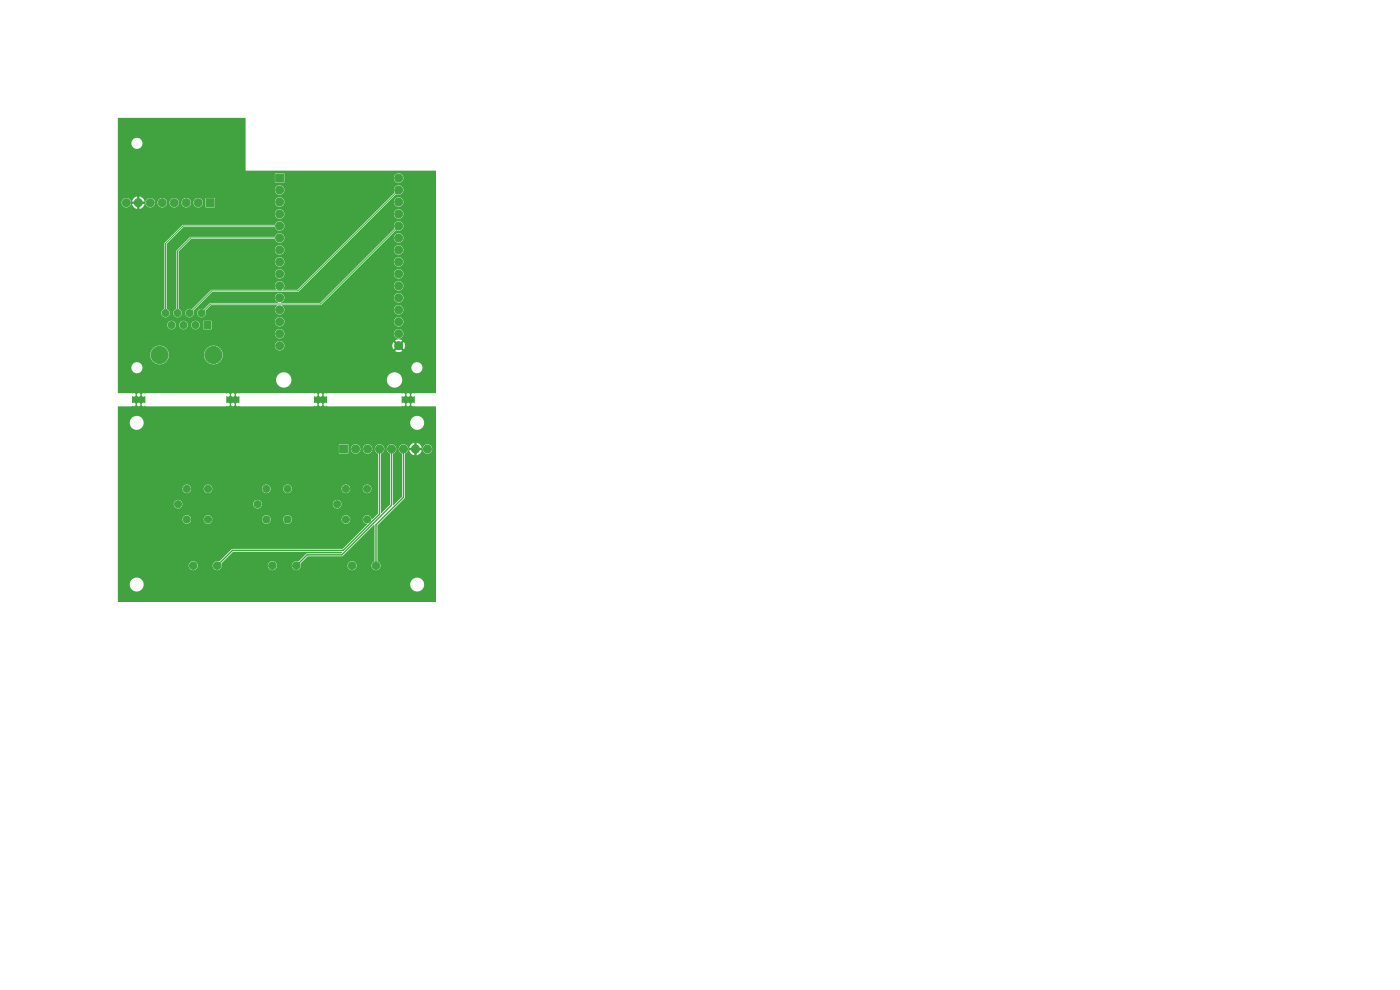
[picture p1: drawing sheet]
<svg xmlns="http://www.w3.org/2000/svg" width="297mm" height="210mm" viewBox="0 0 297 210" stroke-linecap="round" stroke-linejoin="round" font-family="sans-serif">
<g fill="#40a340" stroke="#40a340" stroke-width=".21">
<path d="M58.5 36.9h1.7v1.7h-1.7z"/>
<path d="M72 94.4h1.7v1.7h-1.7z"/>
<path d="M43.7 42.2h1.7v1.7h-1.7z"/>
<path d="M43.3 68.2h1.5v1.5h-1.5z"/>
<circle cx="59.3" cy="40.3" r=".85"/>
<circle cx="59.3" cy="42.9" r=".85"/>
<circle cx="59.3" cy="45.4" r=".85"/>
<circle cx="59.3" cy="47.9" r=".85"/>
<circle cx="59.3" cy="50.5" r=".85"/>
<circle cx="59.3" cy="53" r=".85"/>
<circle cx="59.3" cy="55.6" r=".85"/>
<circle cx="59.3" cy="58.1" r=".85"/>
<circle cx="59.3" cy="60.6" r=".85"/>
<circle cx="59.3" cy="63.2" r=".85"/>
<circle cx="59.3" cy="65.7" r=".85"/>
<circle cx="59.3" cy="68.3" r=".85"/>
<circle cx="59.3" cy="70.8" r=".85"/>
<circle cx="59.3" cy="73.3" r=".85"/>
<circle cx="84.6" cy="73.3" r=".85"/>
<circle cx="84.6" cy="70.8" r=".85"/>
<circle cx="84.6" cy="68.3" r=".85"/>
<circle cx="84.6" cy="65.7" r=".85"/>
<circle cx="84.6" cy="63.2" r=".85"/>
<circle cx="84.6" cy="60.6" r=".85"/>
<circle cx="84.6" cy="58.1" r=".85"/>
<circle cx="84.6" cy="55.6" r=".85"/>
<circle cx="84.6" cy="53" r=".85"/>
<circle cx="84.6" cy="50.5" r=".85"/>
<circle cx="84.6" cy="47.9" r=".85"/>
<circle cx="84.6" cy="45.4" r=".85"/>
<circle cx="84.6" cy="42.9" r=".85"/>
<circle cx="84.6" cy="40.3" r=".85"/>
<circle cx="84.6" cy="37.8" r=".85"/>
<circle cx="39.6" cy="110.2" r=".75"/>
<circle cx="39.6" cy="103.7" r=".75"/>
<circle cx="44.1" cy="110.2" r=".75"/>
<circle cx="44.1" cy="103.7" r=".75"/>
<circle cx="37.8" cy="106.9" r=".75"/>
<circle cx="73.4" cy="110.2" r=".75"/>
<circle cx="73.4" cy="103.7" r=".75"/>
<circle cx="77.9" cy="110.2" r=".75"/>
<circle cx="77.9" cy="103.7" r=".75"/>
<circle cx="71.5" cy="106.9" r=".75"/>
<circle cx="56.5" cy="110.2" r=".75"/>
<circle cx="56.5" cy="103.7" r=".75"/>
<circle cx="61" cy="110.2" r=".75"/>
<circle cx="61" cy="103.7" r=".75"/>
<circle cx="54.6" cy="106.9" r=".75"/>
<circle cx="57.8" cy="120" r=".8"/>
<circle cx="62.9" cy="120" r=".8"/>
<circle cx="41" cy="120" r=".8"/>
<circle cx="46.1" cy="120" r=".8"/>
<circle cx="75.4" cy="95.2" r=".85"/>
<circle cx="78" cy="95.2" r=".85"/>
<circle cx="80.5" cy="95.2" r=".85"/>
<circle cx="83.1" cy="95.2" r=".85"/>
<circle cx="85.6" cy="95.2" r=".85"/>
<circle cx="88.1" cy="95.2" r=".85"/>
<circle cx="90.7" cy="95.2" r=".85"/>
<circle cx="74.7" cy="120" r=".8"/>
<circle cx="79.8" cy="120" r=".8"/>
<circle cx="42" cy="43" r=".85"/>
<circle cx="39.5" cy="43" r=".85"/>
<circle cx="37" cy="43" r=".85"/>
<circle cx="34.4" cy="43" r=".85"/>
<circle cx="31.9" cy="43" r=".85"/>
<circle cx="29.3" cy="43" r=".85"/>
<circle cx="26.8" cy="43" r=".85"/>
<circle cx="45.3" cy="75.3" r="1.82"/>
<circle cx="33.8" cy="75.3" r="1.82"/>
<circle cx="42.7" cy="66.4" r=".75"/>
<circle cx="41.5" cy="69" r=".75"/>
<circle cx="40.2" cy="66.4" r=".75"/>
<circle cx="38.9" cy="69" r=".75"/>
<circle cx="37.7" cy="66.4" r=".75"/>
<circle cx="36.4" cy="69" r=".75"/>
<circle cx="35.1" cy="66.4" r=".75"/>
</g>
<g fill="#c2c2c2" stroke="#c2c2c2" stroke-width=".21">
<circle cx="50" cy="111.9" r=".25"/>
<circle cx="83.5" cy="111.9" r=".25"/>
<circle cx="44.4" cy="90.9" r=".25"/>
<circle cx="35.9" cy="93.7" r=".25"/>
<circle cx="66.8" cy="111.9" r=".25"/>
</g>
<path d="M59.3 50.5h-18.9l-2.7 2.7v13.2M59.3 47.9h-20.5l-3.7 3.7v14.8M84.6 47.9l-16.6 16.6h-23.3l-2 1.9M84.6 40.3l-21.4 21.4h-18.3l-4.7 4.7" fill="none" stroke="#40a340" stroke-width=".21"/>
<path d="M80.5 95.3v13.8l-7.7 7.6h-23.5l-3.2 3.3M83.1 95.3v11.9l-10.6 10.5h-7.3l-2.3 2.3M85.6 95.3v10.2l-5.8 5.8v8.7" fill="none" stroke="#40a340" stroke-width=".3"/>
<path d="M25 25h27.1v11.2h40.4v47.1l-4.5 .2a.42 .42 0 0 0-.6-.1 .42 .42 0 0 0 0 .6 .42 .42 0 0 0 .6 0v1.5a.42 .42 0 0 0-.6 0 .42 .42 0 0 0 0 .6 .42 .42 0 0 0 .6 0v.1l4.5 .1v41.4h-67.5v-3.6h2.5l.1 .2a1.48 1.48 0 0 0 1.5 1.2 1.48 1.48 0 0 0 1.4-1.4h56.5l.1 .2a1.48 1.48 0 0 0 2.4 .8 1.48 1.48 0 0 0-.4-2.5 1.48 1.48 0 0 0-2.1 1.5h-56.5v-.2a1.48 1.48 0 0 0-1.6-1.4 1.48 1.48 0 0 0-1.4 1.6h-2.5v-4.1h15v.2a.96 .96 0 0 0 1.1 .8 .96 .96 0 0 0 .8-1h3.2v.2a.96 .96 0 0 0 1.1 .8 .96 .96 0 0 0 .8-1h9.8v.2a.96 .96 0 0 0 1.6 .6 .96 .96 0 0 0-.2-1.7 .96 .96 0 0 0-1.4 .9h-9.8l-.1-.4 2.6-2.6 23.1 .1-.2 .3h-7.3l-1.8 1.7a.96 .96 0 0 0-1.4 .6 .96 .96 0 0 0 .8 1.2 .96 .96 0 0 0 1.1-.9h9.9v.2a.96 .96 0 0 0 1.6 .6 .96 .96 0 0 0-.2-1.7 .96 .96 0 0 0-1.4 .9h-9.9l-.1-.4 1.6-1.6h7.3l6.8-6.7v7.8a.97 .97 0 0 0-.3 1.5 .97 .97 0 0 0 1.5-.1 .97 .97 0 0 0-.5-1.5v-7.6l5.8-5.9v-9.3l.4-.2 .3-.5h.2l.5 .8 .6 .3v-.9h.5v.9l.6-.3 .5-.8h-.9v-.2h1.1v.1a1.01 1.01 0 0 0 1.6 .6 1.01 1.01 0 0 0-.2-1.7 1.01 1.01 0 0 0-1.4 1h-1.1v-.3h.9l-.5-.8-.6-.3v.9h-.5v-.9l-.6 .3-.5 .8h.9v.5h-1.1a1.02 1.02 0 0 0-.8-1.2 1.02 1.02 0 0 0-1.2 .7 1.02 1.02 0 0 0 .7 1.3v9l-1.9 1.9v-11a1.02 1.02 0 0 0 .4-1.6 1.02 1.02 0 0 0-1.7 .1 1.02 1.02 0 0 0 .7 1.6v10.7l-1.9 1.9-.1-12.7a1.02 1.02 0 0 0 .4-1.6 1.02 1.02 0 0 0-1.6 .1 1.02 1.02 0 0 0 .6 1.6v12.6l-1.4 1.3a.94 .94 0 0 0-.9-.9 .94 .94 0 0 0-1 1 .94 .94 0 0 0 1 .9l-5.2 5.2h-23.4l-2.9 2.7a.96 .96 0 0 0-1.3 .9h-3.2v-.2a.96 .96 0 0 0-1-.8 .96 .96 0 0 0-.9 1h-15v-9.8h13.7v.2a.91 .91 0 0 0 1 .7 .91 .91 0 0 0 .8-.9h2.7v.2a.91 .91 0 0 0 1 .7 .91 .91 0 0 0 .8-.9h10.6v.2a.91 .91 0 0 0 1 .7 .91 .91 0 0 0 .8-.9h2.7v.2a.91 .91 0 0 0 1 .7 .91 .91 0 0 0 .8-.9h10.6v.2a.91 .91 0 0 0 1.4 .5 .91 .91 0 0 0-.1-1.5 .91 .91 0 0 0-1.3 .8h-10.6v-.2a.91 .91 0 0 0-1-.7 .91 .91 0 0 0-.8 .9h-2.7v-.2a.91 .91 0 0 0-1-.7 .91 .91 0 0 0-.8 .9h-10.6v-.2a.91 .91 0 0 0-1-.7 .91 .91 0 0 0-.8 .9h-2.7v-.2a.91 .91 0 0 0-1-.7 .91 .91 0 0 0-.8 .9h-13.7v-3.2h11.9v.1a.91 .91 0 0 0 1 .8 .91 .91 0 0 0 .8-.9h15l.1 .1a.91 .91 0 0 0 .9 .8 .91 .91 0 0 0 .9-.9h15v.1a.91 .91 0 0 0 1.5 .6 .91 .91 0 0 0-.2-1.6 .91 .91 0 0 0-1.3 .9h-15l-.1-.2a.91 .91 0 0 0-.9-.8 .91 .91 0 0 0-.9 1h-15v-.2a.91 .91 0 0 0-1-.8 .91 .91 0 0 0-.8 1h-11.9v-3.3h13.7v.2a.91 .91 0 0 0 1 .7 .91 .91 0 0 0 .8-.9h2.7v.2a.91 .91 0 0 0 1 .7 .91 .91 0 0 0 .8-.9h10.6v.2a.91 .91 0 0 0 1 .7 .91 .91 0 0 0 .8-.9h2.7v.2a.91 .91 0 0 0 1 .7 .91 .91 0 0 0 .8-.9h10.6v.2a.91 .91 0 0 0 1 .7 .91 .91 0 0 0 .8-.9h2.7v.2a.91 .91 0 0 0 1.4 .5 .91 .91 0 0 0-.1-1.5 .91 .91 0 0 0-1.3 .8h-2.7v-.2a.91 .91 0 0 0-1-.7 .91 .91 0 0 0-.8 .9h-10.6v-.2a.91 .91 0 0 0-1-.7 .91 .91 0 0 0-.8 .9h-2.7v-.2a.91 .91 0 0 0-1-.7 .91 .91 0 0 0-.8 .9h-10.6v-.2a.91 .91 0 0 0-1-.7 .91 .91 0 0 0-.8 .9h-2.7v-.2a.91 .91 0 0 0-1-.7 .91 .91 0 0 0-.8 .9h-13.7v-7.6h46.9l.1 .2h1.8l.1-.2v-.8h.5a1.01 1.01 0 0 0 1 1 1.01 1.01 0 0 0 1-1h.6v.1a1.01 1.01 0 0 0 1.6 .6 1.01 1.01 0 0 0-.2-1.7 1.01 1.01 0 0 0-1.4 1h-.6v-.2a1.01 1.01 0 0 0-1.1-.9 1.01 1.01 0 0 0-.9 1.1h-.5l-.1-1-1.8-.1-.1 .2v1.7h-46.9v-6.3h2.5a1.48 1.48 0 0 0 1.5 1.4 1.48 1.48 0 0 0 1.5-1.4h56.5l.1 .2a1.48 1.48 0 0 0 2.4 .8 1.48 1.48 0 0 0-.4-2.5 1.48 1.48 0 0 0-2.1 1.5h-56.5v-.2a1.48 1.48 0 0 0-1.6-1.4 1.48 1.48 0 0 0-1.4 1.6h-2.5v-3.6h3l.1-.1 .3 .1 .4-.3h.2l.2 .2a.38 .38 0 0 0 .6-.2h.2l.3 .3 .5-.2v.2h17.2l.1-.1 .4 .1 .3-.3h.2l.2 .2a.38 .38 0 0 0 .6-.2h.2l.3 .3 .4-.1 .1 .1 15.9-.1a.38 .38 0 0 0 .7-.2h.2a.38 .38 0 0 0 .4 .3 .38 .38 0 0 0 .4-.3h.3a.47 .47 0 0 0 .7 .2v.1l15.9-.1a.38 .38 0 0 0 .7-.2h.2a.38 .38 0 0 0 .7 .1 .38 .38 0 0 0-.2-.6 .38 .38 0 0 0-.5 .5h-.2l-.3-.5-.5 .1v-1.4h.1a.38 .38 0 0 0 .7-.3l.2 .1a.38 .38 0 0 0 .7 .1 .38 .38 0 0 0-.2-.6 .38 .38 0 0 0-.5 .4h-.2l-.1-.3-.3-.1-.3 .1h-16a.41 .41 0 0 0-.6 0 .41 .41 0 0 0 .1 .6 .41 .41 0 0 0 .6-.1v1.5a.45 .45 0 0 0-.5-.1 .45 .45 0 0 0-.3 .5h-.2l-.1-.3-.2-.2-.3 .1-.2 .4h-.2l-.3-.5-.5 .1v-1.4h.1a.38 .38 0 0 0 .7-.3l.2 .1a.38 .38 0 0 0 .7 .1 .38 .38 0 0 0-.2-.6 .38 .38 0 0 0-.5 .4h-.2l-.1-.3-.3-.1-.3 .1h-16a.41 .41 0 0 0-.6 0 .41 .41 0 0 0 .1 .6 .41 .41 0 0 0 .6-.1v1.5a.47 .47 0 0 0-.8 .4l-.2-.2a.38 .38 0 0 0-.5-.3 .38 .38 0 0 0-.3 .5h-.2l-.3-.5-.5 .1v-1.4h.4l.4-.3h.2a.38 .38 0 0 0 .6 .3 .38 .38 0 0 0 0-.7 .38 .38 0 0 0-.6 .3l-.2 .1-.1-.3-.3-.1-.3 .1-17.3-.1v.1a.42 .42 0 0 0-.6 0 .42 .42 0 0 0 0 .6 .42 .42 0 0 0 .6-.1v1.5a.46 .46 0 0 0-.5 0 .46 .46 0 0 0-.3 .4l-.2-.2a.38 .38 0 0 0-.4-.3 .38 .38 0 0 0-.4 .5h-.2l-.3-.5-.5 .1v-1.4h.4l.4-.3h.2a.38 .38 0 0 0 .6 .3 .38 .38 0 0 0 0-.7 .38 .38 0 0 0-.6 .3l-.2 .1a.49 .49 0 0 0-.8-.4h-3v-2.7h33.6a1.63 1.63 0 0 0 1.6 1.5 1.63 1.63 0 0 0 1.6-1.5h20.3v.3a1.63 1.63 0 0 0 2.7 .8 1.63 1.63 0 0 0-.5-2.7 1.63 1.63 0 0 0-2.2 1.6h-20.3v-.2a1.63 1.63 0 0 0-1.7-1.5 1.63 1.63 0 0 0-1.5 1.7h-33.6v-2.6h2.9v.2a1.18 1.18 0 0 0 1.2 .9 1.18 1.18 0 0 0 1.1-1.1h57.1v.2a1.18 1.18 0 0 0 1.9 .6 1.18 1.18 0 0 0-.3-2 1.18 1.18 0 0 0-1.6 1.2h-57.1v-.2a1.18 1.18 0 0 0-1.2-1.1 1.18 1.18 0 0 0-1.1 1.3h-2.9v-2.8h6.9v.3a1.98 1.98 0 0 0 2.1 1.7 1.98 1.98 0 0 0 1.8-2h7.5v.3a1.98 1.98 0 0 0 2.1 1.7 1.98 1.98 0 0 0 1.9-2 1.98 1.98 0 0 0-1.8-2h12.8v.2a1.01 1.01 0 0 0 1.1 .8 1.01 1.01 0 0 0 .9-1h22.9l.3 .8 .6-.6 .3 .3-.6 .6a1.33 1.33 0 0 0 1.5 0l-.6-.6 .4-.3 .6 .6 .1-.3 .1-.7-.2-.5-.6 .6-.4-.3 .6-.7a1.33 1.33 0 0 0-1.5 0l.6 .7-.3 .3-.6-.6-.3 .7h-22.9a1.01 1.01 0 0 0-1-1 1.01 1.01 0 0 0-1 1h-13a1.98 1.98 0 0 0-2 2h-7.5v-.3a1.98 1.98 0 0 0-2.1-1.7 1.98 1.98 0 0 0-1.8 2h-6.9v-4.5h33.3v.2a1.01 1.01 0 0 0 1.1 .8 1.01 1.01 0 0 0 .9-1h23.3v.2a1.01 1.01 0 0 0 1.6 .6 1.01 1.01 0 0 0-.2-1.7 1.01 1.01 0 0 0-1.4 .9h-23.3v-.2a1.01 1.01 0 0 0-1.1-.8 1.01 1.01 0 0 0-.9 1h-33.3v-1.8h10.5v.1a.91 .91 0 0 0 1 .8 .91 .91 0 0 0 .8-.9h.7v.1a.91 .91 0 0 0 1 .8 .91 .91 0 0 0 .8-.9h.8v.1a.9 .9 0 0 0 1.4 .6l2.8 .1 .1-1.5h13.4a1.01 1.01 0 0 0 1 1 1.01 1.01 0 0 0 1-1h23.3v.2a1.01 1.01 0 0 0 1.6 .6 1.01 1.01 0 0 0-.2-1.7 1.01 1.01 0 0 0-1.4 .9h-23.3v-.2a1.01 1.01 0 0 0-1.1-.8 1.01 1.01 0 0 0-.9 1h-13.4l-.1-.2h-1.6l-.1 .1v1.5h-1.1l.1-.1a.91 .91 0 0 0-.3-1.5 .91 .91 0 0 0-1.2 .9h-.8v-.2a.91 .91 0 0 0-1-.7 .91 .91 0 0 0-.8 .9h-.7v-.2a.91 .91 0 0 0-1-.7 .91 .91 0 0 0-.8 .9h-10.5v-2.6h9.2v.2a.91 .91 0 0 0 1 .7 .91 .91 0 0 0 .8-.9h.8v.2a.91 .91 0 0 0 1 .7 .91 .91 0 0 0 .8-.9h.7v.2a.91 .91 0 0 0 1 .7 .91 .91 0 0 0 .8-.9h.7l.1 .2a.93 .93 0 0 0 1.2 .6 .93 .93 0 0 0 .5-1.3l1.2-1.2 14 .1a1.02 1.02 0 0 0 0 1.8 1.02 1.02 0 0 0 1.5-.9h23.3v.2a1.01 1.01 0 0 0 1.6 .6 1.01 1.01 0 0 0-.2-1.7 1.01 1.01 0 0 0-1.4 .9h-23.3l-.1-.5-.4-.4 8.3-.1 1.6-1.5h13.9a1.01 1.01 0 0 0 1.4 .9 1.01 1.01 0 0 0 .2-1.7 1.01 1.01 0 0 0-1.6 .6v.2h-13.9l2.5-2.6h11.4a1.01 1.01 0 0 0 1.4 .9 1.01 1.01 0 0 0 .2-1.7 1.01 1.01 0 0 0-1.6 .6v.2h-11.4l2.5-2.5h8.9a1.01 1.01 0 0 0 1.4 .9 1.01 1.01 0 0 0 .2-1.7 1.01 1.01 0 0 0-1.6 .6v.2h-8.9l2.6-2.5h6.3a1.01 1.01 0 0 0 1.4 .9 1.01 1.01 0 0 0 .2-1.7 1.01 1.01 0 0 0-1.6 .6v.2h-6.3l2.5-2.6h3.8a1.01 1.01 0 0 0 1.4 .9 1.01 1.01 0 0 0 .2-1.7 1.01 1.01 0 0 0-1.6 .6v.2h-3.8l2.6-2.5h1.2a1.01 1.01 0 0 0 1.4 .9 1.01 1.01 0 0 0 .2-1.7 1.01 1.01 0 0 0-1.6 .6v.2h-1.2l1.7-1.7a1.02 1.02 0 0 0 1.4-.8 1.02 1.02 0 0 0-1.3-1.1 1.02 1.02 0 0 0-.5 1.6l-15.8 15.7h-8.3a1.04 1.04 0 0 0 .6-1.6 1.04 1.04 0 0 0-1.7 0 1.04 1.04 0 0 0 .5 1.6l-14.4 .1-1.4 1.3a.92 .92 0 0 0-1.4 .8h-.7l-.1-.5 4-4h18.3l16.5-16.5h3.8a1.01 1.01 0 0 0 1.4 .9 1.01 1.01 0 0 0 .2-1.7 1.01 1.01 0 0 0-1.6 .6v.2h-3.8l2.6-2.5h1.2a1.01 1.01 0 0 0 1.4 .9 1.01 1.01 0 0 0 .2-1.7 1.01 1.01 0 0 0-1.6 .6v.2h-1.2l1.7-1.7a1.01 1.01 0 0 0 1.5-.7 1.01 1.01 0 0 0-1.2-1.2 1.01 1.01 0 0 0-.7 1.5l-20.6 20.7h-3.1a1.04 1.04 0 0 0 .1-1.5 1.04 1.04 0 0 0-1.5-.1 1.04 1.04 0 0 0 0 1.5l-13.7 .1-4.3 4.1a.9 .9 0 0 0-1.3 .8h-.7l-.2-.5-.5-.4v-7.4h20.4a1.01 1.01 0 0 0 1.5 .9 1.01 1.01 0 0 0 .1-1.7 1.01 1.01 0 0 0-1.6 .6v.2h-20.4v-2.5h20.4a1.01 1.01 0 0 0 1.5 .9 1.01 1.01 0 0 0 .1-1.7 1.01 1.01 0 0 0-1.6 .6v.2h-20.4v-2.2l.3-.4h20.1v.2a1.01 1.01 0 0 0 1.6 .6 1.01 1.01 0 0 0-.1-1.7 1.01 1.01 0 0 0-1.5 .9h-20.1l2.4-2.3h17.7a1.01 1.01 0 0 0 1.6 .6 1.01 1.01 0 0 0 0-1.7 1.01 1.01 0 0 0-1.6 .6l-18 .1-2.9 2.9v12.4a.91 .91 0 0 0-.6 .8h-.8l-.1-.5-.6-.4v-13.7l3.6-3.6h19.4a1.01 1.01 0 0 0 1.6 .5 1.01 1.01 0 0 0 0-1.6 1.01 1.01 0 0 0-1.6 .6h-19.6l-3.8 3.9-.1 14a.91 .91 0 0 0-.6 .8h-9.2v-21h33.3v.2a1.01 1.01 0 0 0 1.6 .6 1.01 1.01 0 0 0-.1-1.7 1.01 1.01 0 0 0-1.5 .9h-33.3v-2.4h.8v.2a1.01 1.01 0 0 0 1 .8 1.01 1.01 0 0 0 1-.7h.2l.5 .7 .6 .3v-.9h.5v.9l.8-.4 .3-.6h-.9v-.3h1.1v.2a1.01 1.01 0 0 0 1.1 .8 1.01 1.01 0 0 0 .9-1h.5v.2a1.01 1.01 0 0 0 1.1 .8 1.01 1.01 0 0 0 .9-1h.6v.2a1.01 1.01 0 0 0 1.1 .8 1.01 1.01 0 0 0 .9-1h.5v.2a1.01 1.01 0 0 0 1.1 .8 1.01 1.01 0 0 0 .9-1h.5l.1 .2a1 1 0 0 0 1.4 .7l3 .1 .1-1.1h12.7a1.01 1.01 0 0 0 1.5 .9 1.01 1.01 0 0 0 .1-1.7 1.01 1.01 0 0 0-1.6 .6v.2h-12.7l-.1-.9h-1.8l-.1 .1v1.8l-1-.1a1.01 1.01 0 0 0-.1-1.7 1.01 1.01 0 0 0-1.5 .9h-.5v-.2a1.01 1.01 0 0 0-1.1-.8 1.01 1.01 0 0 0-.9 1h-.5l-.1-.2a1.01 1.01 0 0 0-1-.8 1.01 1.01 0 0 0-.9 1h-.6v-.2a1.01 1.01 0 0 0-1.1-.8 1.01 1.01 0 0 0-.9 1h-.5v-.2a1.01 1.01 0 0 0-1.1-.8 1.01 1.01 0 0 0-.9 1h-1.1v-.3h.9l-.5-.7-.6-.3v.9h-.5v-.9l-.6 .3-.5 .7h.9v.6h-1.1a1.01 1.01 0 0 0-.9-1.3 1.01 1.01 0 0 0-1.1 1h-.8v-2.7h33.3v.2a1.01 1.01 0 0 0 1.6 .6 1.01 1.01 0 0 0-.1-1.7 1.01 1.01 0 0 0-1.5 .9h-33.3v-1.7h33.3l.2 .2h1.7l.1-.2v-.8h23.3a1.01 1.01 0 0 0 1.4 .9 1.01 1.01 0 0 0 .2-1.7 1.01 1.01 0 0 0-1.6 .6v.2h-23.3l-.1-1h-1.7l-.2 .1v1.7h-33.3v-8.1h2.9v.2a1.18 1.18 0 0 0 1.9 .6 1.18 1.18 0 0 0-.3-2 1.18 1.18 0 0 0-1.6 1.2h-2.9z" fill="#40a340"/>
</svg>
